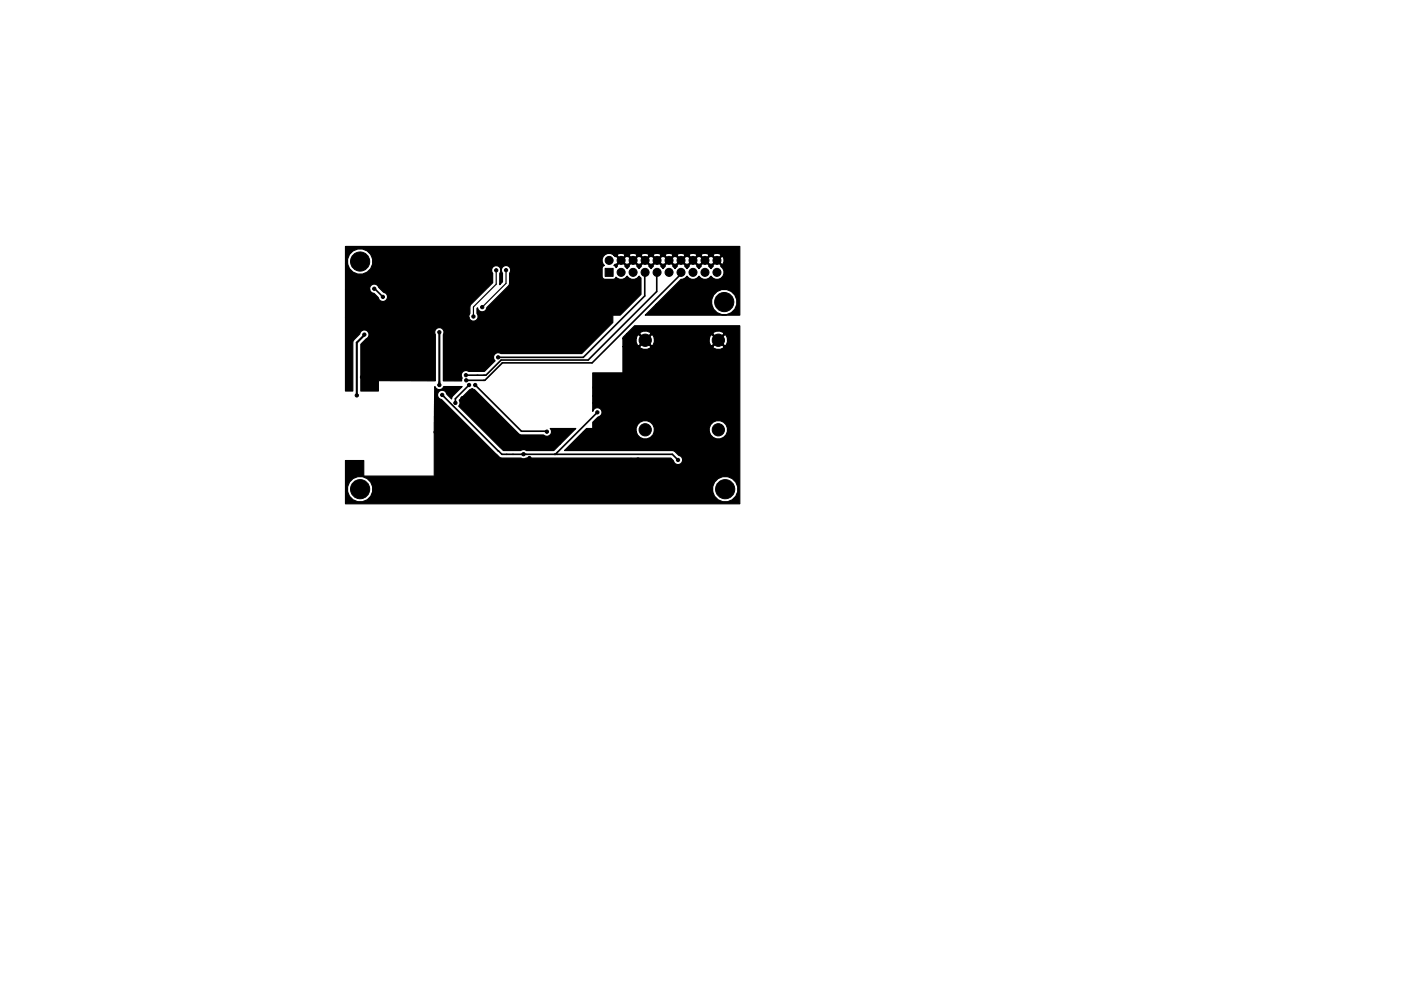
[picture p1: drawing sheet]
<svg xmlns="http://www.w3.org/2000/svg" width="297mm" height="210mm" viewBox="0 0 297 210" stroke-linecap="round" stroke-linejoin="round" font-family="sans-serif">
<g fill="#000" stroke="#000" stroke-width=".21">
<path d="M128.3 56.9h1.7v1.7h-1.7z"/>
<circle cx="76.4" cy="55.5" r="2.03"/>
<circle cx="89.8" cy="53.3" r=".35"/>
<circle cx="91" cy="55.1" r=".35"/>
<circle cx="97.3" cy="56.9" r=".35"/>
<circle cx="101.9" cy="60" r=".35"/>
<circle cx="105.2" cy="57.3" r=".35"/>
<circle cx="107.3" cy="57.3" r=".35"/>
<circle cx="122.5" cy="57" r=".35"/>
<circle cx="129.1" cy="55.2" r=".85"/>
<circle cx="131.7" cy="57.8" r=".85"/>
<circle cx="131.7" cy="55.2" r=".85"/>
<circle cx="134.2" cy="57.8" r=".85"/>
<circle cx="134.2" cy="55.2" r=".85"/>
<circle cx="136.8" cy="57.8" r=".85"/>
<circle cx="136.8" cy="55.2" r=".85"/>
<circle cx="139.3" cy="55.2" r=".85"/>
<circle cx="139.3" cy="57.8" r=".85"/>
<circle cx="141.8" cy="57.8" r=".85"/>
<circle cx="141.8" cy="55.2" r=".85"/>
<circle cx="144.4" cy="57.8" r=".85"/>
<circle cx="144.4" cy="55.2" r=".85"/>
<circle cx="146.9" cy="55.2" r=".85"/>
<circle cx="146.9" cy="57.8" r=".85"/>
<circle cx="149.5" cy="57.8" r=".85"/>
<circle cx="149.5" cy="55.2" r=".85"/>
<circle cx="152" cy="55.2" r=".85"/>
<circle cx="152" cy="57.8" r=".85"/>
<circle cx="77.2" cy="71" r=".35"/>
<circle cx="79.3" cy="61.3" r=".35"/>
<circle cx="80.4" cy="78.7" r=".35"/>
<circle cx="81.2" cy="63" r=".35"/>
<circle cx="83.2" cy="78.5" r=".35"/>
<circle cx="83.2" cy="73.6" r=".35"/>
<circle cx="89.5" cy="76.8" r=".35"/>
<circle cx="91.1" cy="62" r=".35"/>
<circle cx="93.1" cy="70.5" r=".35"/>
<circle cx="94.3" cy="62.8" r=".35"/>
<circle cx="94.8" cy="78.3" r=".35"/>
<circle cx="95.1" cy="64.4" r=".35"/>
<circle cx="96.7" cy="76.3" r=".35"/>
<circle cx="96.7" cy="71.1" r=".35"/>
<circle cx="98.8" cy="79.6" r=".35"/>
<circle cx="100.2" cy="71" r=".35"/>
<circle cx="100.4" cy="67.2" r=".35"/>
<circle cx="101.4" cy="71" r=".35"/>
<circle cx="101.8" cy="76.2" r=".35"/>
<circle cx="102.2" cy="65.2" r=".35"/>
<circle cx="103.2" cy="60.1" r=".35"/>
<circle cx="105.4" cy="74.2" r=".35"/>
<circle cx="105.6" cy="75.8" r=".35"/>
<circle cx="107.9" cy="74.5" r=".35"/>
<circle cx="127" cy="69.6" r=".35"/>
<circle cx="127.5" cy="79.8" r=".35"/>
<circle cx="136.8" cy="72.2" r="1.3"/>
<circle cx="152.3" cy="72.2" r="1.3"/>
<circle cx="153.6" cy="64.1" r="2.03"/>
<circle cx="73.8" cy="98.3" r=".35"/>
<circle cx="75.7" cy="83.9" r=".35"/>
<circle cx="76.8" cy="80" r=".35"/>
<circle cx="92.4" cy="91.7" r=".35"/>
<circle cx="93.1" cy="81.7" r=".35"/>
<circle cx="93.8" cy="83.8" r=".35"/>
<circle cx="95.4" cy="94.3" r=".35"/>
<circle cx="96.5" cy="85.5" r=".35"/>
<circle cx="98.1" cy="84.5" r=".35"/>
<circle cx="98.1" cy="91.5" r=".35"/>
<circle cx="98.8" cy="80.7" r=".35"/>
<circle cx="99.4" cy="81.7" r=".35"/>
<circle cx="99.8" cy="94.3" r=".35"/>
<circle cx="100.8" cy="81.7" r=".35"/>
<circle cx="104.3" cy="92" r=".35"/>
<circle cx="105.6" cy="99.6" r=".35"/>
<circle cx="106.9" cy="94.2" r=".35"/>
<circle cx="108.2" cy="92" r=".35"/>
<circle cx="111" cy="96.4" r=".35"/>
<circle cx="112.2" cy="97.2" r=".35"/>
<circle cx="115.6" cy="99.1" r=".35"/>
<circle cx="115.9" cy="91.6" r=".35"/>
<circle cx="118.2" cy="93.1" r=".35"/>
<circle cx="118.5" cy="94" r=".35"/>
<circle cx="126.1" cy="84" r=".35"/>
<circle cx="126.1" cy="85.5" r=".35"/>
<circle cx="126.1" cy="82.2" r=".35"/>
<circle cx="126.6" cy="87.5" r=".35"/>
<circle cx="127.1" cy="91.6" r=".35"/>
<circle cx="129.2" cy="90.5" r=".35"/>
<circle cx="133.9" cy="97.6" r=".35"/>
<circle cx="135.2" cy="97.5" r=".35"/>
<circle cx="136.8" cy="91.2" r="1.3"/>
<circle cx="143.8" cy="97.6" r=".35"/>
<circle cx="152.3" cy="91.2" r="1.3"/>
<circle cx="76.4" cy="103.8" r="2.03"/>
<circle cx="76.4" cy="100.1" r=".35"/>
<circle cx="138.2" cy="101.5" r=".35"/>
<circle cx="146.3" cy="101.4" r=".35"/>
<circle cx="153.7" cy="103.8" r="2.03"/>
</g>
<path d="M77.3 71l-1.6 1.7v11.2M93.1 70.5v11.2M126.1 82.2h.1M76.4 100.1h.1" fill="none" stroke="#000" stroke-width=".45"/>
<path d="M136.7 58.2v4.6l-13 13h-18.1M139.2 58.2v3.6l-14.5 14.6h-18.5l-3.2 3.2h-4.2M144.3 58.2l-18.8 18.8h-19l-3.7 3.7h-4M79.3 61.3l1.9 1.7M93.7 83.8l12.7 12.6h36.1l1.3 1.2M99.5 81.7l-3 2.9v.9M100.8 81.7l9.7 9.8 5.4 .1M111 96.4h.1M126.6 87.5l-8.8 8.9" fill="none" stroke="#000" stroke-width=".35"/>
<path d="M105.2 57.3v3l-4.8 4.8v2.1M107.3 57.3v2.8l-5.1 5.1M98.8 79.6h.1" fill="none" stroke="#000" stroke-width=".25"/>
<path d="M73.3 52.3h83.5v14.6h-20l2.3-2.3h11.8l.4 1a2.71 2.71 0 0 0 4.5 0 2.71 2.71 0 0 0-1.7-4.2 2.71 2.71 0 0 0-3.2 3.2h-11.8l5.3-5.3a1.37 1.37 0 0 0 1.3-.7 1.49 1.49 0 0 0 2.5 0 1.49 1.49 0 0 0 2.5 0 1.5 1.5 0 0 0 2.4 .3 1.5 1.5 0 0 0-.3-2.4l.1-.2-.9-.9-.9 .9 .1 .2-.5 .5-.4-.5v-.2l-.8-.9-.9 .9 .1 .2-.5 .5-.5-.5 .1-.2-.9-.9-.8 .9v.2l-.4 .5-.5-.5 .1-.2-.9-.9-.9 .9 .1 .2-.5 .5-.5-.5 .1-.2-.8-.9-.9 .9 .1 .2-.5 .5-.5-.5 .1-.2-.9-.9-.9 .9 .1 .2-.5 .5-.4-.5v-.2l-.8-.9-.9 .9 .1 .2-.5 .5-.5-.5 .1-.2-.9-.9-.8 .9v.2l-.4 .5-.5-.5 .1-.2-.9-.9-.9 .9 .1 .2-.3 .3-.4-.5 .2-.3 .2 .1 .9-.9h.4l.8 .9h.5l.9-.9h.3l.9 .9h.4l.9-.9h.3l.9 .9h.5l.8-.9h.4l.9 .9h.4l.9-.9h.3l.9 .9h.4l.9-.9h.4l.8 .9h.5l.9-.9h.3l.9 .9h.4l.9-.9h.3l.9 .9h.5l.8-.9h.4l.9 .9a1.02 1.02 0 0 0 0-1.7l-.9 .8h-.4l-.8-.8h-.5l-.9 .8h-.3l-.9-.8h-.4l-.9 .8h-.3l-.9-.8h-.5l-.8 .8h-.4l-.9-.8h-.4l-.9 .8h-.3l-.9-.8h-.4l-.9 .8h-.4l-.8-.8h-.5l-.9 .8h-.3l-.9-.8h-.4l-.9 .8h-.3l-.9-.8h-.5l-.8 .8h-.4l-.9-.8-.2 .1-.2-.3h.6l.9 .9 .9-.9h.8l.8 .9 .9-.9h.8l.9 .9 .8-.9h.8l.9 .9 .9-.9h.8l.9 .9 .8-.9h.8l.9 .9 .9-.9h.8l.8 .9 .9-.9h.8l.9 .9 .8-.9h.8l.9 .9 .9-.9-.1-.2a1.11 1.11 0 0 0-1.7 .2h-.8v-.2a1.11 1.11 0 0 0-1.7 .2h-.8l-.1-.2a1.11 1.11 0 0 0-1.6 .2h-.8l-.1-.2a1.11 1.11 0 0 0-1.7 .2h-.8l-.1-.2a1.11 1.11 0 0 0-1.6 .2h-.8l-.1-.2a1.11 1.11 0 0 0-1.7 .2h-.8v-.2a1.11 1.11 0 0 0-1.7 .2h-.8l-.1-.2a1.11 1.11 0 0 0-1.6 .2h-.8l-.1-.2a1.11 1.11 0 0 0-1.7 .2h-.6l-.2-.2a1.49 1.49 0 0 0-2 .3 1.49 1.49 0 0 0 .1 2l-.2 .2-.2 .4v1.7l.1 .5 .5 .2h1.7l.4-.2 .2-.3a1.46 1.46 0 0 0 2.4-.2 1.49 1.49 0 0 0 2.5 0l.4 .4v3.5l-4.4 4.4h-1.5l-.1 1.5-6.6 6.6h-17.1a.98 .98 0 0 0-1.4 .2 .98 .98 0 0 0 .2 1.3l-2.3 2.3h-3.3a.99 .99 0 0 0-1.3 .1 .99 .99 0 0 0-.1 1.3l-.1 .6h-3.9v-9.8a.99 .99 0 0 0-.9-1.5 .99 .99 0 0 0-.8 1.5v9.8h-11.9l-.2 .1v2.1h-3.7v-10l1.2-1.1a.99 .99 0 0 0 .1-1.7 .99 .99 0 0 0-1.5 .7l-1.3 1.2-.2 .6v10.3h-1.5v-15.7h26.1l.2 .4a.99 .99 0 0 0 1.4 .3 .99 .99 0 0 0 .1-1.5v-1.1l.2-.1a.98 .98 0 0 0 1 .9 .98 .98 0 0 0 .9-.9l4.8-4.9v-2.4a.99 .99 0 0 0 0-1.4 .99 .99 0 0 0-1.4 0 .99 .99 0 0 0-.1 1.4v1.8l-.6 .6 .1-2.4a.99 .99 0 0 0-.1-1.4 .99 .99 0 0 0-1.4 0 .99 .99 0 0 0 0 1.4v2l-4.7 4.6-.2 .5v1.4l-.2 .8h-26.1v-5.8h5.1l.4 .6 .5 .1 .9 .9a.99 .99 0 0 0 1 .9 .99 .99 0 0 0 1-1 .99 .99 0 0 0-.9-1l-1.1-1.3a1 1 0 0 0-1.2-.4 1 1 0 0 0-.6 1.2h-5.1v-5.5h.4l.4 1a2.71 2.71 0 0 0 4.5 0 2.71 2.71 0 0 0-1.7-4.2 2.71 2.71 0 0 0-3.2 3.2h-.4zM97.4 84.9l2.2-2.2 .5-.3 .5 .3 9.6 9.5 5.1 .1a.98 .98 0 0 0 1.4 0 .98 .98 0 0 0 0-1.4h5.4l-4.7 4.7h-5.8a.94 .94 0 0 0-1.2 0h-3.7l-9.4-9.4a.94 .94 0 0 0 .1-1.3zM73.3 97.7h3.8v3.2l.2 .1h14.7l.2-19a1.01 1.01 0 0 0 .9 .7 1.01 1.01 0 0 0 1-.7h3.9l-2 2-.3 .7-.9-1a1.04 1.04 0 0 0-1.1-.9 1.04 1.04 0 0 0-1 1 1.04 1.04 0 0 0 1 1.1l12.1 12.1 .6 .2h4a.99 .99 0 0 0 1.2 0h30.6l.6 .5a.99 .99 0 0 0 1 .9 .99 .99 0 0 0 .9-1 .99 .99 0 0 0-.8-1l-.8-.8-.6-.2h-22.8l4-4h11.2a1.96 1.96 0 0 0 1.9 1.6 1.96 1.96 0 0 0 1.9-1.6h11.7a1.96 1.96 0 0 0 3 1.2 1.96 1.96 0 0 0 0-3.2 1.96 1.96 0 0 0-3 1.2v.8h-11.7a1.96 1.96 0 0 0-1.9-2.4 1.96 1.96 0 0 0-1.9 2.4h-11.2l.7-.7h1.2l.1-1.3 1.1-1.1a.99 .99 0 0 0 .6-1.7 .99 .99 0 0 0-1.7 .5v-8.2h6.3l.1-5.5h3.5a1.46 1.46 0 0 0 2.4 0h13.1a1.46 1.46 0 0 0 2.4 0l-1.2-1.2-1.2 1.2h-13.1l-1.2-1.2-1.2 1.2h-3.5v-1.7h2.8v.7l.2 .6 .3 .2 1.2-1.2h.4l1.2 1.2 .3-.2 .2-.7v-.6h11.7v.7l.2 .6 .3 .2 1.2-1.2h.4l1.2 1.2a1.46 1.46 0 0 0 0-2.4l-1.2 1.2h-.4l-1.2-1.2-.3 .1-.2 .8h-11.7l-.2-.8-.3-.1-1.2 1.2h-.4l-1.2-1.2-.3 .1-.2 .8h-2.8v-.3l.7-.8h2.8l1.2 1.2 1.2-1.2h13.1l1.2 1.2 1.2-1.2a1.46 1.46 0 0 0-2.4 0h-13.1a1.46 1.46 0 0 0-2.4 0h-2.8l1.8-1.7h22.2v37.8h-83.5v-2.6h.4a2.71 2.71 0 0 0 2.6 2.2 2.71 2.71 0 0 0 2.7-2.2h72.1a2.71 2.71 0 0 0 4.2 1.7 2.71 2.71 0 0 0 0-4.5 2.71 2.71 0 0 0-4.2 1.8v1h-72.1a2.71 2.71 0 0 0-2.7-3.2 2.71 2.71 0 0 0-2.6 3.2h-.4z" fill="#000" stroke="#000" stroke-width=".25"/>
</svg>
